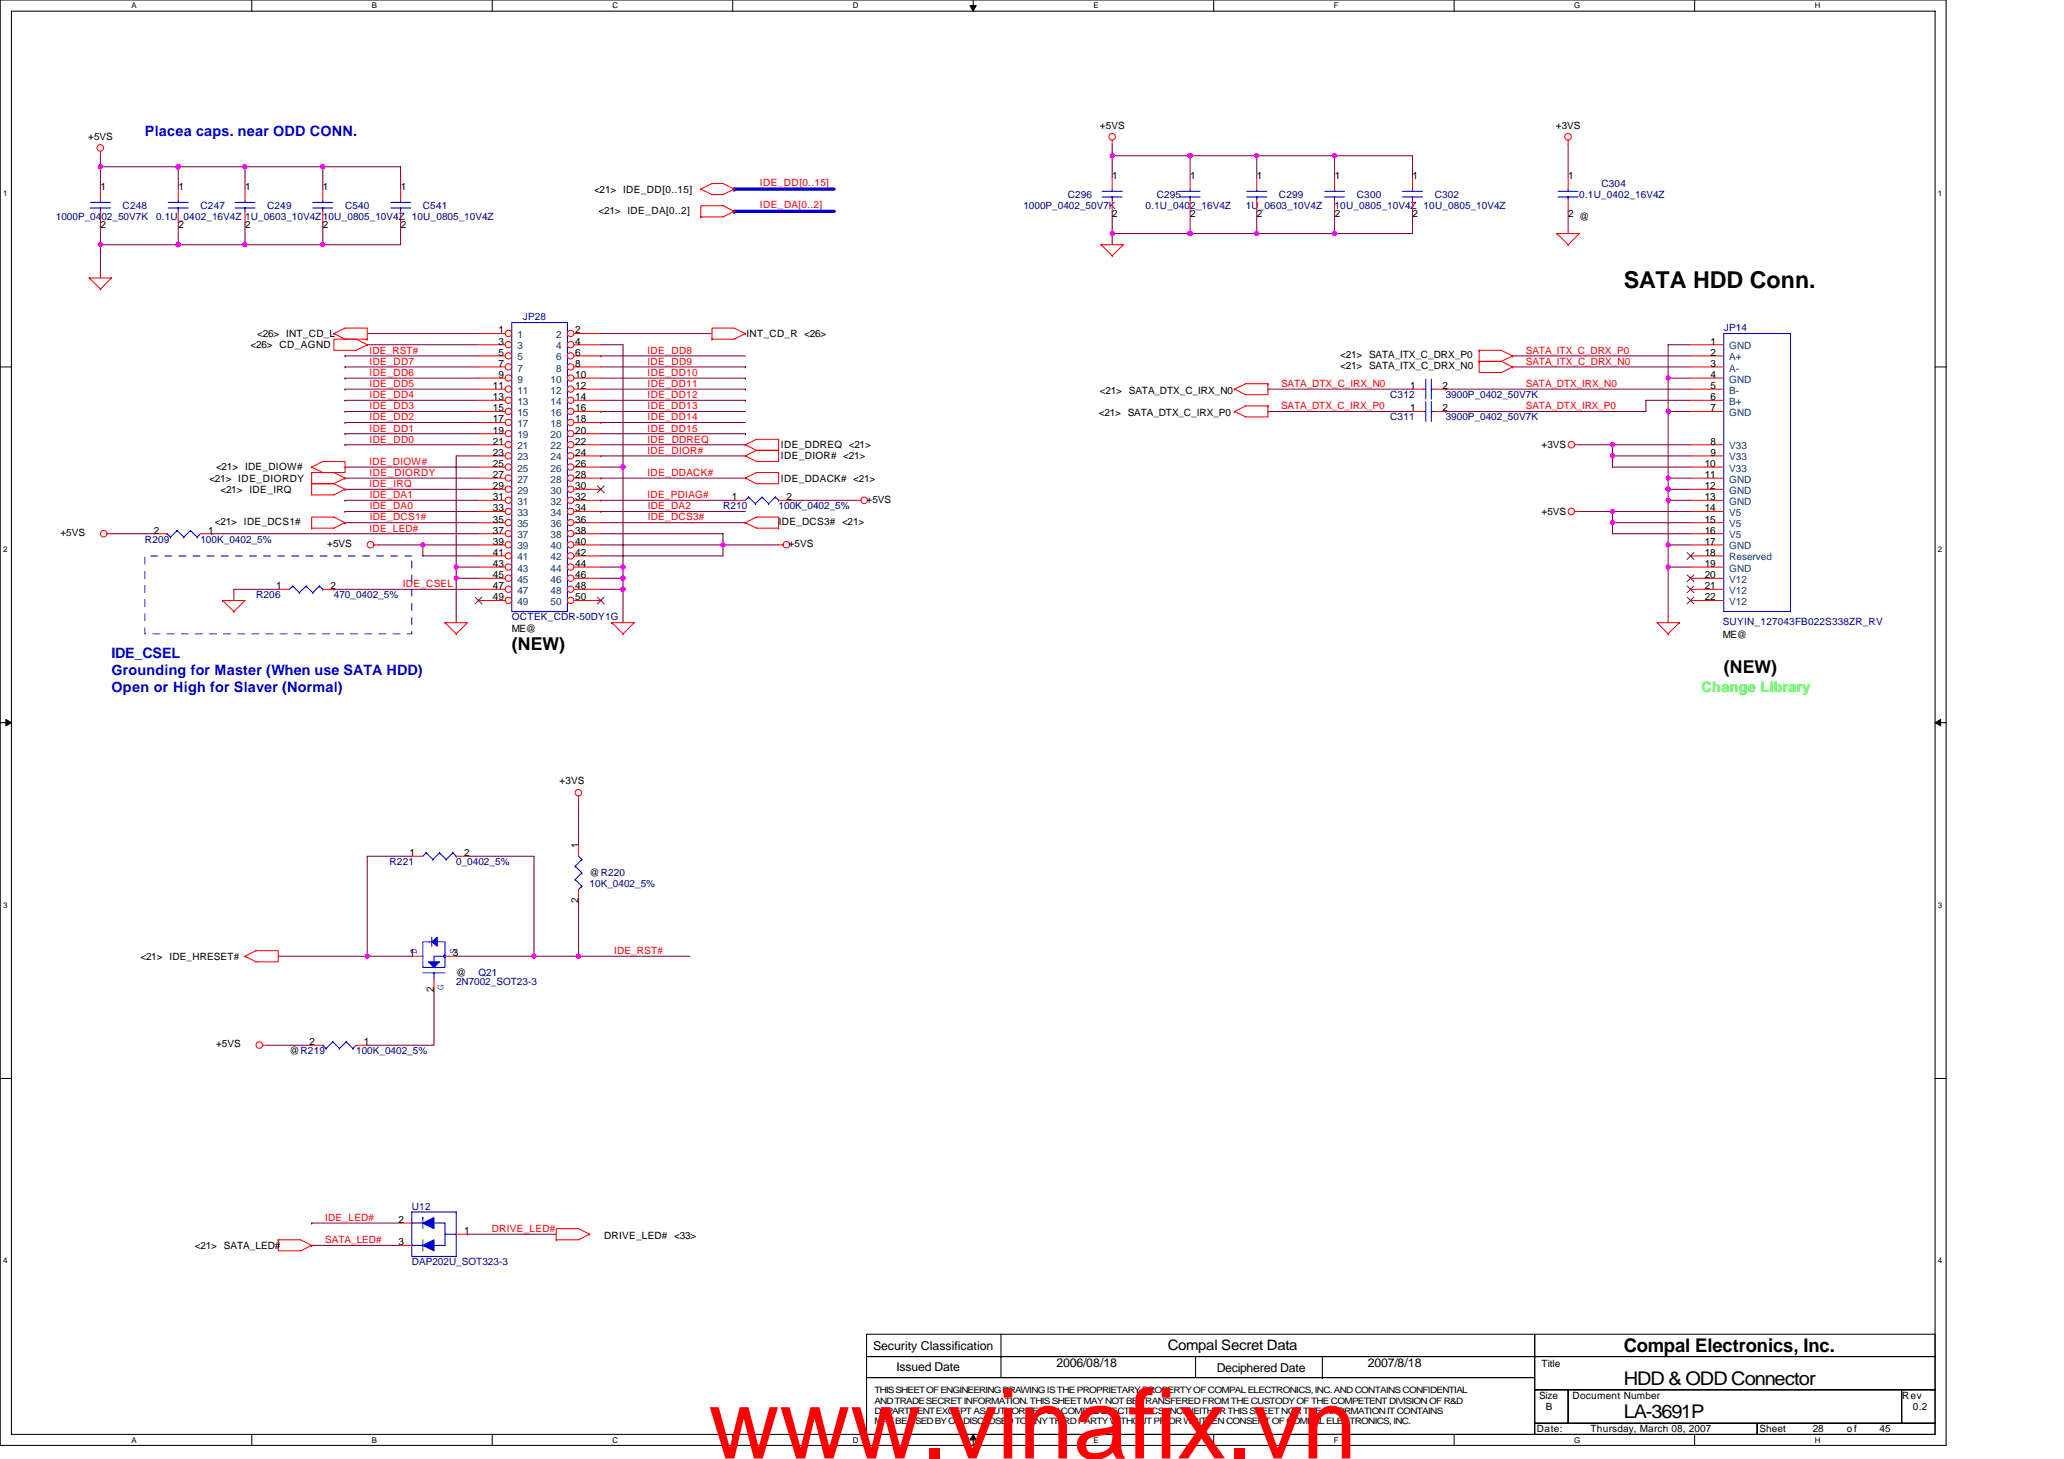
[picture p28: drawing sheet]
<svg xmlns="http://www.w3.org/2000/svg" width="297mm" height="210mm" viewBox="0 0 297 210" stroke-linecap="round" stroke-linejoin="round" font-family="sans-serif">
<defs><g id="words">
<text font-size="14.1" fill="#f00" x="102" y="209.9">www.vinafix.vn</text>
<text font-size="3.3" x="233.7" y="41.5">SATA HDD Conn.</text>
<g font-size="2.7">
<text x="233.7" y="194.5">Compal Electronics, Inc.</text>
<text x="233.7" y="199.3">HDD &amp; ODD Connector</text>
<text x="233.7" y="204.1">LA-3691P</text>
</g>
<g font-size="2.5">
<text x="73.7" y="93.6">(NEW)</text>
<text x="248.1" y="96.8">(NEW)</text>
</g>
<g font-size="2.1" fill="#00f">
<text x="20.8" y="19.5">Placea caps. near ODD CONN.</text>
<text x="16" y="94.7">IDE_CSEL</text>
<text x="16" y="97.2">Grounding for Master (When use SATA HDD)</text>
<text x="16" y="99.7">Open or High for Slaver (Normal)</text>
</g>
<text font-size="2.1" fill="#0f0" x="244.9" y="99.5">Change Library</text>
<text font-size="2.1" x="168.1" y="194.4">Compal Secret Data</text>
<g font-size="1.8">
<text x="125.7" y="194.2">Security Classification</text>
<text x="129" y="197.3">Issued Date</text>
<text x="152.1" y="196.8">2006/08/18</text>
<text x="175.1" y="197.4">Deciphered Date</text>
<text x="196.9" y="196.8">2007/8/18</text>
</g>
<g font-size="1.4">
<text x="12.7" y="20.2">+5VS</text>
<text x="158.3" y="18.6">+5VS</text>
<text x="223.9" y="18.6">+3VS</text>
<text x="14.5" y="27.4">1</text>
<text x="25.7" y="27.4">1</text>
<text x="35.3" y="27.4">1</text>
<text x="46.5" y="27.4">1</text>
<text x="57.7" y="27.4">1</text>
<text x="85.5" y="27.7">&lt;21&gt; IDE_DD[0..15]</text>
<text x="160.1" y="25.8">1</text>
<text x="171.3" y="25.8">1</text>
<text x="180.9" y="25.8">1</text>
<text x="192.1" y="25.8">1</text>
<text x="203.3" y="25.8">1</text>
<text x="225.7" y="25.8">1</text>
<text x="14.5" y="32.8">2</text>
<text x="25.7" y="32.8">2</text>
<text x="35.3" y="32.8">2</text>
<text x="46.5" y="32.8">2</text>
<text x="57.7" y="32.8">2</text>
<text x="86.1" y="30.7">&lt;21&gt; IDE_DA[0..2]</text>
<text x="160.1" y="31.2">2</text>
<text x="171.3" y="31.2">2</text>
<text x="180.9" y="31.2">2</text>
<text x="192.1" y="31.2">2</text>
<text x="203.3" y="31.2">2</text>
<text x="225.7" y="31.2">2</text>
<text x="227.3" y="31.7">@</text>
<text x="71.7" y="48">1</text>
<text x="82.8" y="48">2</text>
<text x="36" y="50.1">&lt;26&gt; CD_AGND</text>
<text x="37" y="48.5">&lt;26&gt; INT_CD_L</text>
<text x="71.7" y="49.6">3</text>
<text x="71.7" y="51.2">5</text>
<text x="71.7" y="52.8">7</text>
<text x="82.8" y="49.6">4</text>
<text x="82.8" y="51.2">6</text>
<text x="82.8" y="52.8">8</text>
<text x="107.4" y="48.5">INT_CD_R &lt;26&gt;</text>
<text x="192.9" y="51.5">&lt;21&gt; SATA_ITX_C_DRX_P0</text>
<text x="192.9" y="53.1">&lt;21&gt; SATA_ITX_C_DRX_N0</text>
<text x="246.1" y="49.6">1</text>
<text x="246.1" y="51.2">2</text>
<text x="246.1" y="52.8">3</text>
<text x="70.9" y="56">11</text>
<text x="70.9" y="57.6">13</text>
<text x="70.9" y="59.2">15</text>
<text x="71.7" y="54.4">9</text>
<text x="82.8" y="54.4">10</text>
<text x="82.8" y="56">12</text>
<text x="82.8" y="57.6">14</text>
<text x="82.8" y="59.2">16</text>
<text x="158.2" y="59.9">&lt;21&gt; SATA_DTX_C_IRX_P0</text>
<text x="158.3" y="56.7">&lt;21&gt; SATA_DTX_C_IRX_N0</text>
<text x="202.9" y="56">1</text>
<text x="202.9" y="59.2">1</text>
<text x="207.6" y="56">2</text>
<text x="207.6" y="59.2">2</text>
<text x="246.1" y="54.4">4</text>
<text x="246.1" y="56">5</text>
<text x="246.1" y="57.6">6</text>
<text x="246.1" y="59.2">7</text>
<text x="70.9" y="60.8">17</text>
<text x="70.9" y="62.4">19</text>
<text x="70.9" y="64">21</text>
<text x="70.9" y="65.6">23</text>
<text x="82.8" y="60.8">18</text>
<text x="82.8" y="62.4">20</text>
<text x="82.8" y="64">22</text>
<text x="82.8" y="65.6">24</text>
<text x="112.4" y="64.5">IDE_DDREQ &lt;21&gt;</text>
<text x="221.8" y="64.5">+3VS</text>
<text x="246.1" y="64">8</text>
<text x="246.1" y="65.6">9</text>
<text x="30.1" y="69.3">&lt;21&gt; IDE_DIORDY</text>
<text x="31.1" y="67.7">&lt;21&gt; IDE_DIOW#</text>
<text x="31.7" y="70.9">&lt;21&gt; IDE_IRQ</text>
<text x="70.9" y="67.2">25</text>
<text x="70.9" y="68.8">27</text>
<text x="70.9" y="70.4">29</text>
<text x="70.9" y="72">31</text>
<text x="82.8" y="67.2">26</text>
<text x="82.8" y="68.8">28</text>
<text x="82.8" y="70.4">30</text>
<text x="82.8" y="72">32</text>
<text x="105.3" y="72">1</text>
<text x="112.4" y="69.3">IDE_DDACK# &lt;21&gt;</text>
<text x="112.4" y="66.1">IDE_DIOR# &lt;21&gt;</text>
<text x="113.2" y="72">2</text>
<text x="245.3" y="67.2">10</text>
<text x="245.3" y="68.8">11</text>
<text x="245.3" y="70.4">12</text>
<text x="245.3" y="72">13</text>
<text x="8.7" y="77.2">+5VS</text>
<text x="22.1" y="76.8">2</text>
<text x="30" y="76.8">1</text>
<text x="30.9" y="75.5">&lt;21&gt; IDE_DCS1#</text>
<text x="70.9" y="73.6">33</text>
<text x="70.9" y="75.2">35</text>
<text x="70.9" y="76.8">37</text>
<text x="82.8" y="73.6">34</text>
<text x="82.8" y="75.2">36</text>
<text x="82.8" y="76.8">38</text>
<text x="112.1" y="75.5">IDE_DCS3# &lt;21&gt;</text>
<text x="124.7" y="72.3">+5VS</text>
<text x="221.8" y="74.1">+5VS</text>
<text x="245.3" y="73.6">14</text>
<text x="245.3" y="75.2">15</text>
<text x="245.3" y="76.8">16</text>
<text x="47.1" y="78.7">+5VS</text>
<text x="70.9" y="78.4">39</text>
<text x="70.9" y="80">41</text>
<text x="70.9" y="81.6">43</text>
<text x="70.9" y="83.2">45</text>
<text x="82.8" y="78.4">40</text>
<text x="82.8" y="80">42</text>
<text x="82.8" y="81.6">44</text>
<text x="82.8" y="83.2">46</text>
<text x="113.5" y="78.7">+5VS</text>
<text x="245.3" y="78.4">17</text>
<text x="245.3" y="80">18</text>
<text x="245.3" y="81.6">19</text>
<text x="245.3" y="83.2">20</text>
<text x="39.7" y="84.8">1</text>
<text x="47.6" y="84.8">2</text>
<text x="70.9" y="84.8">47</text>
<text x="70.9" y="86.4">49</text>
<text x="82.8" y="84.8">48</text>
<text x="82.8" y="86.4">50</text>
<text x="245.3" y="84.8">21</text>
<text x="245.3" y="86.4">22</text>
<text x="73.7" y="90.9">ME@</text>
<text x="247.9" y="91.9">ME@</text>
<text x="80.5" y="112.8">+3VS</text>
<text x="58.9" y="123.2">1</text>
<text x="66.8" y="123.2">2</text>
<text x="83.2" y="122.1" transform="rotate(-90 83.2 122.1)">1</text>
<text x="83.2" y="129.9" transform="rotate(-90 83.2 129.9)">2</text>
<text x="84.9" y="126.1">@R220</text>
<text x="58.9" y="137.6">1</text>
<text x="65.2" y="137.6">3</text>
<text x="20.2" y="138.1">&lt;21&gt; IDE_HRESET#</text>
<text x="62.4" y="142.7" transform="rotate(-90 62.4 142.7)">2</text>
<text x="65.7" y="140.5">@</text>
<text x="31.1" y="150.7">+5VS</text>
<text x="41.7" y="151.7">@R219</text>
<text x="44.5" y="150.4">2</text>
<text x="52.4" y="150.4">1</text>
<text x="28" y="179.7">&lt;21&gt; SATA_LED#</text>
<text x="57.3" y="176">2</text>
<text x="57.3" y="179.2">3</text>
<text x="66.8" y="177.6">1</text>
<text x="86.9" y="178.3">DRIVE_LED# &lt;33&gt;</text>
<text x="221.8" y="196.7">Title</text>
<text x="221.5" y="201.3">Size</text>
<text x="222.5" y="202.9">B</text>
<text x="226.3" y="201.3">Document Number</text>
<text x="273.7" y="201.3">Rev</text>
<text x="275.3" y="202.9">0.2</text>
<text x="221.2" y="206.1">Date:</text>
<text x="228.9" y="206.1">Thursday, March 08, 2007</text>
<text x="253.2" y="206.1">Sheet</text>
<text x="260.9" y="206.1">28</text>
<text x="265.8" y="206.1">of</text>
<text x="270.5" y="206.1">45</text>
</g>
<g font-size="1.4" fill="#f00">
<text x="109.3" y="26.7">IDE_DD[0..15]</text>
<text x="109.3" y="29.9">IDE_DA[0..2]</text>
<text x="53.2" y="52.5">IDE_DD7</text>
<text x="53.2" y="50.9">IDE_RST#</text>
<text x="93.2" y="50.9">IDE_DD8</text>
<text x="93.2" y="52.5">IDE_DD9</text>
<text x="219.6" y="50.9">SATA_ITX_C_DRX_P0</text>
<text x="219.6" y="52.5">SATA_ITX_C_DRX_N0</text>
<text x="53.2" y="58.9">IDE_DD3</text>
<text x="53.2" y="55.7">IDE_DD5</text>
<text x="53.2" y="57.3">IDE_DD4</text>
<text x="53.2" y="54.1">IDE_DD6</text>
<text x="93.2" y="58.9">IDE_DD13</text>
<text x="93.2" y="57.3">IDE_DD12</text>
<text x="93.2" y="55.7">IDE_DD11</text>
<text x="93.2" y="54.1">IDE_DD10</text>
<text x="184.4" y="55.7">SATA_DTX_C_IRX_N0</text>
<text x="184.4" y="58.9">SATA_DTX_C_IRX_P0</text>
<text x="219.6" y="55.7">SATA_DTX_IRX_N0</text>
<text x="219.6" y="58.9">SATA_DTX_IRX_P0</text>
<text x="53.2" y="63.7">IDE_DD0</text>
<text x="53.2" y="62.1">IDE_DD1</text>
<text x="53.2" y="60.5">IDE_DD2</text>
<text x="93.2" y="60.5">IDE_DD14</text>
<text x="93.2" y="65.3">IDE_DIOR#</text>
<text x="93.2" y="62.1">IDE_DD15</text>
<text x="93.2" y="63.7">IDE_DDREQ</text>
<text x="53.2" y="68.5">IDE_DIORDY</text>
<text x="53.2" y="70.1">IDE_IRQ</text>
<text x="53.2" y="66.9">IDE_DIOW#</text>
<text x="53.2" y="71.7">IDE_DA1</text>
<text x="93.2" y="71.7">IDE_PDIAG#</text>
<text x="93.2" y="68.5">IDE_DDACK#</text>
<text x="53.2" y="76.5">IDE_LED#</text>
<text x="53.2" y="73.3">IDE_DA0</text>
<text x="53.2" y="74.9">IDE_DCS1#</text>
<text x="93.2" y="73.3">IDE_DA2</text>
<text x="93.2" y="74.9">IDE_DCS3#</text>
<text x="58" y="84.5">IDE_CSEL</text>
<text x="88.4" y="137.3">IDE_RST#</text>
<text x="46.8" y="178.9">SATA_LED#</text>
<text x="46.8" y="175.7">IDE_LED#</text>
<text x="70.8" y="177.3">DRIVE_LED#</text>
</g>
<g font-size="1.4" fill="#000080">
<text x="153.7" y="28.5">C296</text>
<text x="166.5" y="28.5">C295</text>
<text x="184.1" y="28.5">C299</text>
<text x="195.3" y="28.5">C300</text>
<text x="206.5" y="28.5">C302</text>
<text x="227.3" y="28.5">0.1U_0402_16V4Z</text>
<text x="230.5" y="26.9">C304</text>
<text x="8" y="31.7">1000P_0402_50V7K</text>
<text x="17.6" y="30.1">C248</text>
<text x="22.5" y="31.7">0.1U_0402_16V4Z 1U_0603_10V4Z10U_0805_10V4Z</text>
<text x="28.8" y="30.1">C247</text>
<text x="38.5" y="30.1">C249</text>
<text x="49.7" y="30.1">C540</text>
<text x="59.3" y="31.7">10U_0805_10V4Z</text>
<text x="60.9" y="30.1">C541</text>
<text x="147.3" y="30.1">1000P_0402_50V7K</text>
<text x="164.9" y="30.1">0.1U_0402_16V4Z</text>
<text x="179.3" y="30.1">1U_0603_10V4Z</text>
<text x="192.1" y="30.1">10U_0805_10V4Z 10U_0805_10V4Z</text>
<text x="75.3" y="46.1">JP28</text>
<text x="248.1" y="47.7">JP14</text>
<text x="200.1" y="57.3">C312</text>
<text x="208.1" y="57.3">3900P_0402_50V7K</text>
<text x="200.1" y="60.5">C311</text>
<text x="208.1" y="60.5">3900P_0402_50V7K</text>
<text x="104.1" y="73.3">R210</text>
<text x="112.1" y="73.3">100K_0402_5%</text>
<text x="20.8" y="78.1">R209</text>
<text x="28.8" y="78.1">100K_0402_5%</text>
<text x="36.8" y="86.1">R206</text>
<text x="48" y="86.1">470_0402_5%</text>
<text x="73.7" y="89.3">OCTEK_CDR-50DY1G</text>
<text x="247.9" y="90">SUYIN_127043FB022S338ZR_RV</text>
<text x="56" y="124.5">R221</text>
<text x="65.7" y="124.5">0_0402_5%</text>
<text x="84.9" y="127.7">10K_0402_5%</text>
<text x="65.7" y="141.8">2N7002_SOT23-3</text>
<text x="68.9" y="140.5">Q21</text>
<text x="51.3" y="151.7">100K_0402_5%</text>
<text x="59.3" y="174.1">U12</text>
<text x="59.3" y="182.1">DAP202U_SOT323-3</text>
</g>
<g font-size="1.4" fill="#004080">
<text x="74.5" y="48.7">1</text>
<text x="74.5" y="50.3">3</text>
<text x="74.5" y="51.9">5</text>
<text x="74.5" y="53.5">7</text>
<text x="80" y="48.7">2</text>
<text x="80" y="50.3">4</text>
<text x="80" y="51.9">6</text>
<text x="80" y="53.5">8</text>
<text x="248.9" y="50.3">GND</text>
<text x="248.9" y="51.9">A+</text>
<text x="248.9" y="53.5">A-</text>
<text x="74.5" y="55.1">9</text>
<text x="74.5" y="56.7">11</text>
<text x="74.5" y="58.3">13</text>
<text x="74.5" y="59.9">15</text>
<text x="79.2" y="55.1">10</text>
<text x="79.2" y="56.7">12</text>
<text x="79.2" y="58.3">14</text>
<text x="79.2" y="59.9">16</text>
<text x="248.9" y="55.1">GND</text>
<text x="248.9" y="56.7">B-</text>
<text x="248.9" y="58.3">B+</text>
<text x="248.9" y="59.9">GND</text>
<text x="74.5" y="61.5">17</text>
<text x="74.5" y="63.1">19</text>
<text x="74.5" y="64.7">21</text>
<text x="79.2" y="61.5">18</text>
<text x="79.2" y="63.1">20</text>
<text x="79.2" y="64.7">22</text>
<text x="248.9" y="64.7">V33</text>
<text x="74.5" y="66.3">23</text>
<text x="74.5" y="67.9">25</text>
<text x="74.5" y="69.5">27</text>
<text x="74.5" y="71.1">29</text>
<text x="79.2" y="66.3">24</text>
<text x="79.2" y="67.9">26</text>
<text x="79.2" y="69.5">28</text>
<text x="79.2" y="71.1">30</text>
<text x="248.9" y="66.3">V33</text>
<text x="248.9" y="67.9">V33</text>
<text x="248.9" y="69.5">GND</text>
<text x="248.9" y="71.1">GND</text>
<text x="74.5" y="72.7">31</text>
<text x="74.5" y="74.3">33</text>
<text x="74.5" y="75.9">35</text>
<text x="74.5" y="77.5">37</text>
<text x="79.2" y="72.7">32</text>
<text x="79.2" y="74.3">34</text>
<text x="79.2" y="75.9">36</text>
<text x="79.2" y="77.5">38</text>
<text x="248.9" y="72.7">GND</text>
<text x="248.9" y="74.3">V5</text>
<text x="248.9" y="75.9">V5</text>
<text x="248.9" y="77.5">V5</text>
<text x="74.5" y="79.1">39</text>
<text x="74.5" y="80.7">41</text>
<text x="74.5" y="82.3">43</text>
<text x="74.5" y="83.9">45</text>
<text x="79.2" y="79.1">40</text>
<text x="79.2" y="80.7">42</text>
<text x="79.2" y="82.3">44</text>
<text x="79.2" y="83.9">46</text>
<text x="248.9" y="79.1">GND</text>
<text x="248.9" y="80.7">Reserved</text>
<text x="248.9" y="82.3">GND</text>
<text x="248.9" y="83.9">V12</text>
<text x="74.5" y="85.5">47</text>
<text x="74.5" y="87.1">49</text>
<text x="79.2" y="85.5">48</text>
<text x="79.2" y="87.1">50</text>
<text x="248.9" y="85.5">V12</text>
<text x="248.9" y="87.1">V12</text>
</g>
<g font-size="1.4" fill="#00f">
<text x="60" y="137.3" transform="rotate(-90 60 137.3)">D</text>
<text x="65.6" y="137.3" transform="rotate(-90 65.6 137.3)">S</text>
<text x="63.8" y="142.4" transform="rotate(-90 63.8 142.4)">G</text>
</g>
<g font-size="1.3">
<text x="125.8" y="200.5">THIS SHEET OF ENGINEERING DRAWING IS THE PROPRIETARY PROPERTY OF COMPAL ELECTRONICS, INC. AND CONTAINS CONFIDENTIAL</text>
<text x="125.8" y="202">AND TRADE SECRET INFORMATION. THIS SHEET MAY NOT BE TRANSFERED FROM THE CUSTODY OF THE COMPETENT DIVISION OF R&amp;D</text>
<text x="125.8" y="203.5">DEPARTMENT EXCEPT AS AUTHORIZED BY COMPAL ELECTRONICS, INC. NEITHER THIS SHEET NOR THE INFORMATION IT CONTAINS</text>
<text x="125.8" y="204.9">MAY BE USED BY OR DISCLOSED TO ANY THIRD PARTY WITHOUT PRIOR WRITTEN CONSENT OF COMPAL ELECTRONICS, INC.</text>
</g>
<g font-size="1.1">
<text x="18.9" y="1.2">A</text>
<text x="53.5" y="1.2">B</text>
<text x="88.1" y="1.2">C</text>
<text x="122.7" y="1.2">D</text>
<text x="157.3" y="1.2">E</text>
<text x="192" y="1.2">F</text>
<text x="226.6" y="1.2">G</text>
<text x="261.2" y="1.2">H</text>
<text x=".4" y="28.2">1</text>
<text x="278.9" y="28.2">1</text>
<text x=".4" y="79.4">2</text>
<text x="278.9" y="79.4">2</text>
<text x=".4" y="130.6">3</text>
<text x="278.9" y="130.6">3</text>
<text x=".4" y="181.8">4</text>
<text x="278.9" y="181.8">4</text>
<text x="18.9" y="207.6">A</text>
<text x="53.5" y="207.6">B</text>
<text x="88.1" y="207.6">C</text>
<text x="122.7" y="207.6">D</text>
<text x="157.3" y="207.6">E</text>
<text x="192" y="207.6">F</text>
<text x="226.6" y="207.6">G</text>
<text x="261.2" y="207.6">H</text>
</g>
</g></defs>
<path d="M0 0h280.1v208h-280.1zM1.6 1.6h276.9v204.8h-276.9z" fill="none" stroke="#000" stroke-width=".15"/>
<g fill="#fff">
<path d="M18.9 .2h.8v1.2h-.8z"/>
<path d="M18.9 206.6h.8v1.3h-.8z"/>
</g>
<path d="M36.2 0v1.6M36.2 206.4v1.6" fill="none" stroke="#000" stroke-width=".15"/>
<g fill="#fff">
<path d="M53.5 .2h.8v1.2h-.8z"/>
<path d="M53.5 206.6h.8v1.3h-.8z"/>
</g>
<path d="M70.8 0v1.6M70.8 206.4v1.6" fill="none" stroke="#000" stroke-width=".15"/>
<g fill="#fff">
<path d="M88.1 .2h.8v1.2h-.8z"/>
<path d="M88.1 206.6h.8v1.3h-.8z"/>
</g>
<path d="M105.4 0v1.6M105.4 206.4v1.6" fill="none" stroke="#000" stroke-width=".15"/>
<g fill="#fff">
<path d="M122.7 .2h.8v1.2h-.8z"/>
<path d="M122.7 206.6h.8v1.3h-.8z"/>
</g>
<path d="M140.1 0v1.6M140.1 206.4v1.6" fill="none" stroke="#000" stroke-width=".15"/>
<path d="M139.6 .8h.9l-.4 .8zM140.1 206.4l.4 .8h-.9z" fill="#000" stroke="#000" stroke-width=".14"/>
<g fill="#fff">
<path d="M157.3 .2h.8v1.2h-.8z"/>
<path d="M157.3 206.6h.8v1.3h-.8z"/>
</g>
<path d="M174.7 0v1.6M174.7 206.4v1.6" fill="none" stroke="#000" stroke-width=".15"/>
<g fill="#fff">
<path d="M192 .2h.6v1.2h-.6z"/>
<path d="M192 206.6h.6v1.3h-.6z"/>
</g>
<path d="M209.3 0v1.6M209.3 206.4v1.6" fill="none" stroke="#000" stroke-width=".15"/>
<g fill="#fff">
<path d="M226.6 .2h.8v1.2h-.8z"/>
<path d="M226.6 206.6h.8v1.3h-.8z"/>
</g>
<path d="M243.9 0v1.6M243.9 206.4v1.6" fill="none" stroke="#000" stroke-width=".15"/>
<g fill="#fff">
<path d="M261.2 .2h.8v1.2h-.8z"/>
<path d="M261.2 206.6h.8v1.3h-.8z"/>
<path d="M.4 27.2h.7v1.3h-.7z"/>
<path d="M278.9 27.2h.6v1.3h-.6z"/>
<path d="M.4 78.4h.7v1.3h-.7z"/>
<path d="M278.9 78.4h.6v1.3h-.6z"/>
</g>
<path d="M0 52.8h1.6M278.5 52.8h1.6" fill="none" stroke="#000" stroke-width=".15"/>
<g fill="#fff">
<path d="M.4 129.6h.7v1.3h-.7z"/>
<path d="M278.9 129.6h.6v1.3h-.6z"/>
</g>
<path d="M0 104h1.6M278.5 104h1.6" fill="none" stroke="#000" stroke-width=".15"/>
<path d="M.8 103.5l.8 .5-.8 .5zM278.5 104l.8-.5v1z" fill="#000" stroke="#000" stroke-width=".14"/>
<g fill="#fff">
<path d="M.4 180.8h.7v1.3h-.7z"/>
<path d="M278.9 180.8h.6v1.3h-.6z"/>
</g>
<g fill="none" stroke="#000" stroke-width=".15">
<path d="M0 155.2h1.6M278.5 155.2h1.6M124.7 192h96.2v3.2h-96.2zM124.7 195.2h96.2v3.1h-96.2zM124.7 198.3h96.2v8.1h-96.2zM144.1 195.2h.1M144.1 195.2v3.1M144.1 192v3.2M172.1 195.2v3.1M190.3 198.3h.1M190.3 195.2v3.1M220.9 192h57.6v3.2h-57.6z"/>
<path d="M220.9 195.2h57.6v4.8h-57.6zM220.9 204.8h32v1.6h-32zM220.9 200h4.8v4.8h-4.8zM225.7 200h48v4.8h-48zM252.9 204.8h25.6v1.6h-25.6zM273.7 200h4.8v4.8h-4.8z"/>
</g>
<path d="M105.7 27.2h.1M105.7 30.4h.1M105.7 27.2h14.4M105.7 30.4h14.4" fill="none" stroke="#00f" stroke-width=".47"/>
<g fill="none" stroke="#800040" stroke-width=".15">
<path d="M14.5 35.2h11.2M14.5 24v3.2M14.5 35.2v4.8M14.5 24h11.2M14.5 32v3.2M14.5 22.4v1.6M25.7 24h9.6M25.7 35.2h9.6M25.7 24v3.2M25.7 32v3.2M35.3 32v3.2M35.3 24v3.2"/>
<path d="M35.3 24h11.2M35.3 35.2h11.2M46.5 24v3.2M46.5 24h11.2v3.2M46.5 32v3.2M57.7 32v3.2h-11.2M160.1 33.6v1.6M160.1 20.8v1.6M160.1 22.4h11.2M160.1 33.6h11.2M160.1 30.4v3.2M160.1 22.4v3.2"/>
<path d="M171.3 22.4h9.6M171.3 22.4v3.2M171.3 30.4v3.2M171.3 33.6h9.6M180.9 22.4v3.2M180.9 22.4h11.2M180.9 33.6h11.2M180.9 30.4v3.2M192.1 22.4h11.2v3.2M192.1 22.4v3.2M192.1 30.4v3.2M203.3 30.4v3.2h-11.2"/>
<path d="M225.7 20.8v4.8M225.7 30.4v3.2M49.7 52.8h.1M49.7 59.2h.1M49.7 56h.1M49.7 57.6h.1M49.7 51.2h.1M49.7 54.4h.1M49.7 52.8h19.2M49.7 59.2h19.2M49.7 56h19.2M49.7 57.6h19.2"/>
<path d="M49.7 51.2h19.2M49.7 54.4h19.2M52.8 48h16.1M52.8 49.6h16.1M86.5 59.2h.1M86.5 51.2h.1M86.5 49.6h3.2v17.6M86.5 48h16M86.5 52.8h20.8M86.5 59.2h20.8M86.5 56h20.8M86.5 57.6h20.8"/>
<path d="M86.5 51.2h20.8M86.5 54.4h20.8M107.3 57.6h.1M107.3 56h.1M107.3 54.4h.1M107.3 52.8h.1M182.5 56h.1M182.5 59.2h.1M182.5 59.2h20.8M182.5 56h20.8M208.1 56h.1M208.1 59.2h.1"/>
<path d="M208.1 56h35.2M217.7 51.2h.1M217.7 52.8h.1M217.7 52.8h25.6M217.7 51.2h25.6M240.1 54.4h3.2M240.1 59.2h3.2M240.1 54.4v4.8M240.1 59.2v9.6M243.3 57.6h-6.4v1.6h-28.8M243.3 49.6h-3.2v4.8M16 76.8h6.5"/>
<path d="M30.5 76.8h.1M30.5 76.8h38.4M49.7 72h.1M49.7 73.6h.1M49.7 68.8h.1M49.7 70.4h.1M49.7 67.2h.1M49.7 64h.1M49.7 62.4h.1M49.7 60.8h.1M49.7 75.2h.1M49.7 73.6h19.2"/>
<path d="M49.7 72h19.2M49.7 68.8h19.2M49.7 70.4h19.2M49.7 60.8h19.2M49.7 67.2h19.2M49.7 64h19.2M49.7 62.4h19.2M49.7 75.2h19.2M54.5 78.4h6.4M60.9 78.4h8M60.9 78.4v1.6h8M68.9 65.6h-3.2v16"/>
<path d="M86.5 73.6h.1M86.5 60.8h.1M86.5 65.6h.1M86.5 72h.1M86.5 68.8h.1M86.5 78.4h17.6M86.5 67.2h3.2M86.5 76.8h17.6v1.6M86.5 73.6h20.8M86.5 72h19.2M86.5 68.8h20.8M86.5 60.8h20.8"/>
<path d="M86.5 64h20.8M86.5 62.4h20.8M86.5 65.6h20.8M86.5 75.2h20.8M89.7 67.2v14.4M104.1 78.4v1.6h-17.6M104.1 78.4h8M107.3 62.4h.1M107.3 64h.1M107.3 75.2h.1M113.7 72h9.6M227.3 64h4.8"/>
<path d="M227.3 73.6h4.8M232.1 75.2v1.6h11.2M232.1 65.6v1.6h11.2M232.1 65.6h11.2M232.1 73.6h11.2M232.1 64v1.6M232.1 64h11.2M232.1 75.2h11.2M232.1 73.6v1.6M240.1 68.8h3.2M240.1 72v6.4M240.1 68.8v1.6"/>
<path d="M240.1 72h3.2M240.1 70.4v1.6M240.1 78.4h3.2M240.1 70.4h3.2M240.1 78.4h.1M240.1 78.4v3.2M40 84.8h-6.3v1.6M48 84.8h.1M48 84.8h20.9M65.7 83.2v6.4M65.7 81.6h3.2M65.7 83.2h3.2"/>
<path d="M65.7 81.6v1.6M86.5 84.8h3.2M86.5 81.6h3.2M86.5 83.2h3.2M89.7 84.8v4.8M89.7 81.6v1.6M89.7 83.2v1.6M240.1 81.6h3.2M240.1 81.6v8M83.3 115.2v6.4M52.8 137.6h6.5M59.3 123.2h-6.5v14.4h-12.8"/>
<path d="M67.3 123.2h9.6v14.4h-11.2M76.9 137.6h6.4M83.3 129.6v8M83.3 137.6h.1M83.3 137.6h16M38.5 150.4h6.3M62.5 142.4v8h-9.7M44.8 179.2h.1M44.8 176h.1M44.8 179.2h12.9M44.8 176h12.9M67.3 177.6h.1"/>
<path d="M67.3 177.6h12.7"/>
</g>
<g fill="none" stroke="#f00" stroke-width=".15">
<path d="M14.5 21.8v.6M100.9 27.2l1.6-.8h1.6l1.6 .8M100.9 27.2l1.6 .8h1.6l1.6-.8M100.9 27.2h.1M100.9 31.2h.1M105.7 27.2h.1M105.7 30.4l-1.6 .8h-3.2M105.7 30.4h.1M105.7 30.4l-1.6-.8h-3.2v1.6M158.5 35.2h3.2l-1.6 1.6M158.5 35.2h.1M158.5 35.2l1.6 1.6"/>
<path d="M160.1 36.8h.1M160.1 20.2v.6M180.9 25.6v1.6M180.9 28.8v1.6M192.1 25.6v1.6M192.1 28.8v1.6M224.1 33.6h3.2l-1.6 1.6M224.1 33.6h.1M224.1 33.6l1.6 1.6M225.7 20.2v.6M225.7 35.2h.1M225.7 25.6v1.6"/>
<path d="M225.7 28.8v1.6M12.8 40h3.2l-1.5 1.6M12.8 40h.1M12.8 40l1.7 1.6M14.5 41.6h.1M48 48l1.7 .8h3.1M48 48h.1M48 48l1.7-.8h3.1v1.6M48 48.8h3.3l1.5 .8-1.5 .8h-3.3zM52.8 48.8h.1M52.8 49.6h.1M102.5 48.8h.1"/>
<path d="M107.3 48l-1.6 .8h-3.2M107.3 48h.1M107.3 48l-1.6-.8h-3.2v1.6M177.7 59.2h.1M177.7 56h.1M182.5 58.4h-3.2l-1.6 .8M182.5 58.4v1.6h-3.2l-1.6-.8M182.5 58.4h.1M182.5 55.2h-3.2l-1.6 .8M182.5 55.2v1.6h-3.2l-1.6-.8M182.5 55.2h.1M203.3 56h1.6"/>
<path d="M206.5 56h1.6M212.9 50.4h3.2l1.6 .8M212.9 50.4v1.6h3.2M212.9 50.4h.1M212.9 52h3.2M212.9 52v1.6h3.2l1.6-.8M212.9 52h.1M216.1 52l1.6 .8M217.7 51.2h.1M217.7 52.8h.1M217.7 51.2l-1.6 .8M15.4 76.8h.6"/>
<path d="M44.8 67.2l1.7-.8h3.2v1.6h-3.2zM44.8 67.2h.1M44.8 69.6h3.2M44.8 69.6v1.6h3.2l1.7-.8M44.8 69.6h.1M44.8 76h.1M44.8 68h3.2l1.7 .8M44.8 68v1.6h3.2M44.8 68h.1M48 69.6l1.7 .8M49.7 70.4h.1M49.7 75.2l-1.7 .8h-3.2"/>
<path d="M49.7 75.2h.1M49.7 75.2l-1.7-.8h-3.2v1.6M49.7 68.8h.1M49.7 68.8l-1.7 .8M53.8 78.4h.7M107.3 68.8l1.6-.8h3.2v1.6h-3.2zM107.3 68.8h.1M107.3 64l1.6-.8h3.2v1.6h-3.2M107.3 64h.1M107.3 75.2l1.6 .8h3.2M107.3 75.2h.1M107.3 75.2l1.6-.8h3.2v1.6"/>
<path d="M107.3 65.6h.1M107.3 64l1.6 .8M108.9 64.8h3.2v1.6h-3.2l-1.6-.8M108.9 64.8l-1.6 .8M112.1 76h.1M112.1 78.4h.6M123.3 72h.6M226.6 64h.7M226.6 73.6h.7M32 86.4h3.3l-1.6 1.6M32 86.4h.1M32 86.4l1.7 1.6"/>
<path d="M33.7 88h.1M64 89.6h3.3l-1.6 1.6M64 89.6h.1M64 89.6l1.7 1.6M65.7 91.2h.1M88.1 89.6h3.2l-1.6 1.6M88.1 89.6h.1M88.1 89.6l1.6 1.6M89.7 91.2h.1M240.1 91.2h.1M241.7 89.6h-3.2l1.6 1.6M241.7 89.6h.1"/>
<path d="M241.7 89.6l-1.6 1.6M83.3 115.2h.1M83.3 114.6v.6M35.3 137.6l1.5-.8h3.2v1.6h-3.2zM35.3 137.6h.1M59.3 137.6h1.6M64 137.6h1.7M37.8 150.4h.7M44.8 150.4h1.7M51.3 150.4h1.5M62.5 140.8v1.6M40 178.4h3.3l1.5 .8"/>
<path d="M40 178.4v1.6h3.3l1.5-.8M40 178.4h.1M44.8 179.2h.1M80 178.4h.1M84.9 177.6l-1.6 .8h-3.3M84.9 177.6h.1M84.9 177.6l-1.6-.8h-3.3v1.6"/>
<circle cx="160.1" cy="19.7" r=".47"/>
<circle cx="225.7" cy="19.7" r=".47"/>
<circle cx="14.4" cy="21.3" r=".47"/>
<circle cx="14.9" cy="76.8" r=".47"/>
<circle cx="53.3" cy="78.4" r=".47"/>
<circle cx="113.2" cy="78.4" r=".47"/>
<circle cx="124.4" cy="72" r=".47"/>
<circle cx="226.1" cy="73.6" r=".47"/>
<circle cx="226.1" cy="64" r=".47"/>
<circle cx="83.2" cy="114.1" r=".47"/>
<circle cx="37.3" cy="150.4" r=".47"/>
</g>
<path d="M20.8 80h38.5v11.2h-38.5z" fill="none" stroke="#00f" stroke-width=".14" stroke-dasharray="1 1 1 1 1 1 1 1"/>
<g fill="none" stroke="#00f" stroke-width=".15">
<path d="M179.4 28.3h2.9M179.4 27.5h2.9M180.9 27.2v.3M180.9 28.3h.1M180.9 28.3v.5M190.6 28.3h2.9M190.6 27.5h2.9M192.1 27.2v.3M192.1 28.3h.1M192.1 28.3v.5M224.2 28.3h2.9M224.2 27.5h2.9"/>
<path d="M225.7 27.2v.3M225.7 28.3h.1M225.7 28.3v.5M73.7 46.4h8v41.6h-8zM204.9 56h.3M205.2 54.6v2.8M206 54.6v2.8M206 56h.1M206 56h.5M62.1 135.6h-1.2v3.6h3.1v-1.6h-1.5v.8M62.1 134.9v1.3M62.9 135.6h1.1v2"/>
<path d="M64 137.6v-.1h-.1v.3h.1M64 137.6h.1M46.5 150.4h.1M46.5 150.4l.4 .5M46.9 150.9h.1M47.9 149.9h.1M47.9 149.9l.9 1M47.9 149.9l-1 1M48.8 150.9h.1M49.8 149.9h.1M49.8 149.9l1 1M49.8 149.9l-1 1"/>
<path d="M50.8 150.9h.1M51.3 150.4l-.5 .5M60.9 140h3.1M62.5 140v.8"/>
</g>
<g fill="#00f" stroke="#00f" stroke-width=".15">
<path d="M61.7 138.4h1.6l-.8 .8z" fill-rule="evenodd"/>
<path d="M62.1 135.6l.8-.7v1.3z" fill-rule="evenodd"/>
</g>
<circle cx="73.2" cy="48" r=".46" fill="#fff" stroke="#f00" stroke-width=".15"/>
<path d="M68.9 48h3.8" fill="none" stroke="#f00" stroke-width=".15"/>
<circle cx="82.1" cy="48" r=".46" fill="#fff" stroke="#f00" stroke-width=".15"/>
<path d="M82.6 48h3.9" fill="none" stroke="#f00" stroke-width=".15"/>
<circle cx="73.2" cy="49.6" r=".46" fill="#fff" stroke="#f00" stroke-width=".15"/>
<path d="M68.9 49.6h3.8" fill="none" stroke="#f00" stroke-width=".15"/>
<circle cx="82.1" cy="49.6" r=".46" fill="#fff" stroke="#f00" stroke-width=".15"/>
<path d="M82.6 49.6h3.9" fill="none" stroke="#f00" stroke-width=".15"/>
<circle cx="73.2" cy="51.2" r=".46" fill="#fff" stroke="#f00" stroke-width=".15"/>
<path d="M68.9 51.2h3.8" fill="none" stroke="#f00" stroke-width=".15"/>
<circle cx="82.1" cy="51.2" r=".46" fill="#fff" stroke="#f00" stroke-width=".15"/>
<path d="M82.6 51.2h3.9" fill="none" stroke="#f00" stroke-width=".15"/>
<circle cx="73.2" cy="52.8" r=".46" fill="#fff" stroke="#f00" stroke-width=".15"/>
<path d="M68.9 52.8h3.8" fill="none" stroke="#f00" stroke-width=".15"/>
<circle cx="82.1" cy="52.8" r=".46" fill="#fff" stroke="#f00" stroke-width=".15"/>
<path d="M82.6 52.8h3.9" fill="none" stroke="#f00" stroke-width=".15"/>
<circle cx="73.2" cy="54.4" r=".46" fill="#fff" stroke="#f00" stroke-width=".15"/>
<path d="M68.9 54.4h3.8" fill="none" stroke="#f00" stroke-width=".15"/>
<circle cx="82.1" cy="54.4" r=".46" fill="#fff" stroke="#f00" stroke-width=".15"/>
<path d="M82.6 54.4h3.9" fill="none" stroke="#f00" stroke-width=".15"/>
<circle cx="73.2" cy="56" r=".46" fill="#fff" stroke="#f00" stroke-width=".15"/>
<path d="M68.9 56h3.8" fill="none" stroke="#f00" stroke-width=".15"/>
<circle cx="82.1" cy="56" r=".46" fill="#fff" stroke="#f00" stroke-width=".15"/>
<path d="M82.6 56h3.9" fill="none" stroke="#f00" stroke-width=".15"/>
<circle cx="73.2" cy="57.6" r=".46" fill="#fff" stroke="#f00" stroke-width=".15"/>
<path d="M68.9 57.6h3.8" fill="none" stroke="#f00" stroke-width=".15"/>
<circle cx="82.1" cy="57.6" r=".46" fill="#fff" stroke="#f00" stroke-width=".15"/>
<path d="M82.6 57.6h3.9" fill="none" stroke="#f00" stroke-width=".15"/>
<circle cx="73.2" cy="59.2" r=".46" fill="#fff" stroke="#f00" stroke-width=".15"/>
<path d="M68.9 59.2h3.8" fill="none" stroke="#f00" stroke-width=".15"/>
<circle cx="82.1" cy="59.2" r=".46" fill="#fff" stroke="#f00" stroke-width=".15"/>
<path d="M82.6 59.2h3.9" fill="none" stroke="#f00" stroke-width=".15"/>
<circle cx="73.2" cy="60.8" r=".46" fill="#fff" stroke="#f00" stroke-width=".15"/>
<path d="M68.9 60.8h3.8" fill="none" stroke="#f00" stroke-width=".15"/>
<circle cx="82.1" cy="60.8" r=".46" fill="#fff" stroke="#f00" stroke-width=".15"/>
<path d="M82.6 60.8h3.9" fill="none" stroke="#f00" stroke-width=".15"/>
<circle cx="73.2" cy="62.4" r=".46" fill="#fff" stroke="#f00" stroke-width=".15"/>
<path d="M68.9 62.4h3.8" fill="none" stroke="#f00" stroke-width=".15"/>
<circle cx="82.1" cy="62.4" r=".46" fill="#fff" stroke="#f00" stroke-width=".15"/>
<path d="M82.6 62.4h3.9" fill="none" stroke="#f00" stroke-width=".15"/>
<circle cx="73.2" cy="64" r=".46" fill="#fff" stroke="#f00" stroke-width=".15"/>
<path d="M68.9 64h3.8" fill="none" stroke="#f00" stroke-width=".15"/>
<circle cx="82.1" cy="64" r=".46" fill="#fff" stroke="#f00" stroke-width=".15"/>
<path d="M82.6 64h3.9" fill="none" stroke="#f00" stroke-width=".15"/>
<circle cx="73.2" cy="65.6" r=".46" fill="#fff" stroke="#f00" stroke-width=".15"/>
<path d="M68.9 65.6h3.8" fill="none" stroke="#f00" stroke-width=".15"/>
<circle cx="82.1" cy="65.6" r=".46" fill="#fff" stroke="#f00" stroke-width=".15"/>
<path d="M82.6 65.6h3.9" fill="none" stroke="#f00" stroke-width=".15"/>
<circle cx="73.2" cy="67.2" r=".46" fill="#fff" stroke="#f00" stroke-width=".15"/>
<path d="M68.9 67.2h3.8" fill="none" stroke="#f00" stroke-width=".15"/>
<circle cx="82.1" cy="67.2" r=".46" fill="#fff" stroke="#f00" stroke-width=".15"/>
<path d="M82.6 67.2h3.9" fill="none" stroke="#f00" stroke-width=".15"/>
<circle cx="73.2" cy="68.8" r=".46" fill="#fff" stroke="#f00" stroke-width=".15"/>
<path d="M68.9 68.8h3.8" fill="none" stroke="#f00" stroke-width=".15"/>
<circle cx="82.1" cy="68.8" r=".46" fill="#fff" stroke="#f00" stroke-width=".15"/>
<path d="M82.6 68.8h3.9" fill="none" stroke="#f00" stroke-width=".15"/>
<circle cx="73.2" cy="70.4" r=".46" fill="#fff" stroke="#f00" stroke-width=".15"/>
<path d="M68.9 70.4h3.8" fill="none" stroke="#f00" stroke-width=".15"/>
<circle cx="82.1" cy="70.4" r=".46" fill="#fff" stroke="#f00" stroke-width=".15"/>
<path d="M82.6 70.4h3.9" fill="none" stroke="#f00" stroke-width=".15"/>
<path d="M86 69.9l1 1M86.9 69.9l-.9 1" fill="none" stroke="#804000" stroke-width=".14"/>
<circle cx="73.2" cy="72" r=".46" fill="#fff" stroke="#f00" stroke-width=".15"/>
<path d="M68.9 72h3.8" fill="none" stroke="#f00" stroke-width=".15"/>
<circle cx="82.1" cy="72" r=".46" fill="#fff" stroke="#f00" stroke-width=".15"/>
<path d="M82.6 72h3.9" fill="none" stroke="#f00" stroke-width=".15"/>
<circle cx="73.2" cy="73.6" r=".46" fill="#fff" stroke="#f00" stroke-width=".15"/>
<path d="M68.9 73.6h3.8" fill="none" stroke="#f00" stroke-width=".15"/>
<circle cx="82.1" cy="73.6" r=".46" fill="#fff" stroke="#f00" stroke-width=".15"/>
<path d="M82.6 73.6h3.9" fill="none" stroke="#f00" stroke-width=".15"/>
<circle cx="73.2" cy="75.2" r=".46" fill="#fff" stroke="#f00" stroke-width=".15"/>
<path d="M68.9 75.2h3.8" fill="none" stroke="#f00" stroke-width=".15"/>
<circle cx="82.1" cy="75.2" r=".46" fill="#fff" stroke="#f00" stroke-width=".15"/>
<path d="M82.6 75.2h3.9" fill="none" stroke="#f00" stroke-width=".15"/>
<circle cx="73.2" cy="76.8" r=".46" fill="#fff" stroke="#f00" stroke-width=".15"/>
<path d="M68.9 76.8h3.8" fill="none" stroke="#f00" stroke-width=".15"/>
<circle cx="82.1" cy="76.8" r=".46" fill="#fff" stroke="#f00" stroke-width=".15"/>
<path d="M82.6 76.8h3.9" fill="none" stroke="#f00" stroke-width=".15"/>
<circle cx="73.2" cy="78.4" r=".46" fill="#fff" stroke="#f00" stroke-width=".15"/>
<path d="M68.9 78.4h3.8" fill="none" stroke="#f00" stroke-width=".15"/>
<circle cx="82.1" cy="78.4" r=".46" fill="#fff" stroke="#f00" stroke-width=".15"/>
<path d="M82.6 78.4h3.9" fill="none" stroke="#f00" stroke-width=".15"/>
<circle cx="73.2" cy="80" r=".46" fill="#fff" stroke="#f00" stroke-width=".15"/>
<path d="M68.9 80h3.8" fill="none" stroke="#f00" stroke-width=".15"/>
<circle cx="82.1" cy="80" r=".46" fill="#fff" stroke="#f00" stroke-width=".15"/>
<path d="M82.6 80h3.9" fill="none" stroke="#f00" stroke-width=".15"/>
<circle cx="73.2" cy="81.6" r=".46" fill="#fff" stroke="#f00" stroke-width=".15"/>
<path d="M68.9 81.6h3.8" fill="none" stroke="#f00" stroke-width=".15"/>
<circle cx="82.1" cy="81.6" r=".46" fill="#fff" stroke="#f00" stroke-width=".15"/>
<path d="M82.6 81.6h3.9" fill="none" stroke="#f00" stroke-width=".15"/>
<circle cx="73.2" cy="83.2" r=".46" fill="#fff" stroke="#f00" stroke-width=".15"/>
<path d="M68.9 83.2h3.8" fill="none" stroke="#f00" stroke-width=".15"/>
<circle cx="82.1" cy="83.2" r=".46" fill="#fff" stroke="#f00" stroke-width=".15"/>
<path d="M82.6 83.2h3.9" fill="none" stroke="#f00" stroke-width=".15"/>
<circle cx="73.2" cy="84.8" r=".46" fill="#fff" stroke="#f00" stroke-width=".15"/>
<path d="M68.9 84.8h3.8" fill="none" stroke="#f00" stroke-width=".15"/>
<circle cx="82.1" cy="84.8" r=".46" fill="#fff" stroke="#f00" stroke-width=".15"/>
<path d="M82.6 84.8h3.9" fill="none" stroke="#f00" stroke-width=".15"/>
<circle cx="73.2" cy="86.4" r=".46" fill="#fff" stroke="#f00" stroke-width=".15"/>
<path d="M68.9 86.4h3.8" fill="none" stroke="#f00" stroke-width=".15"/>
<path d="M68.4 85.9l1 1M69.3 85.9l-1 1" fill="none" stroke="#804000" stroke-width=".14"/>
<circle cx="82.1" cy="86.4" r=".46" fill="#fff" stroke="#f00" stroke-width=".15"/>
<g fill="none" stroke="#f00" stroke-width=".15">
<path d="M14.5 27.2v1.6M14.5 30.4v1.6M25.7 27.2v1.6M25.7 30.4v1.6M35.3 27.2v1.6M35.3 30.4v1.6M46.5 27.2v1.6M46.5 30.4v1.6M57.7 27.2v1.6M57.7 30.4v1.6M160.1 25.6v1.6M160.1 28.8v1.6"/>
<path d="M171.3 25.6v1.6M171.3 28.8v1.6M203.3 25.6v1.6M203.3 28.8v1.6M203.3 59.2h1.6M206.5 59.2h1.6M243.3 59.2h4.8M243.3 49.6h4.8M243.3 51.2h4.8M243.3 52.8h4.8M243.3 54.4h4.8M243.3 56h4.8"/>
<path d="M243.3 57.6h4.8M22.5 76.8h1.5M28.8 76.8h1.7M105.7 72h1.6M112.1 72h1.6M243.3 64h4.8M243.3 65.6h4.8M243.3 67.2h4.8M243.3 68.8h4.8M243.3 70.4h4.8M243.3 72h4.8M243.3 73.6h4.8"/>
<path d="M243.3 75.2h4.8M243.3 76.8h4.8M243.3 78.4h4.8M40 84.8h1.7M46.5 84.8h1.5M82.6 86.4h3.9M243.3 86.4h4.8M243.3 80h4.8M243.3 81.6h4.8M243.3 83.2h4.8M243.3 84.8h4.8M59.3 123.2h1.6"/>
<path d="M65.7 123.2h1.6M83.3 121.6v1.6M83.3 128v1.6M57.7 176h1.6M57.7 179.2h1.6M65.7 177.6h1.6"/>
</g>
<path d="M242.8 79.5l1 1M243.8 79.5l-1 1M86 85.9l1 1M86.9 85.9l-.9 1M242.8 82.7l1 1M242.8 84.3l1 1M242.8 85.9l1 1M243.8 82.7l-1 1M243.8 84.3l-1 1M243.8 85.9l-1 1" fill="none" stroke="#804000" stroke-width=".14"/>
<g fill="none" stroke="#00f" stroke-width=".15">
<path d="M13 29.9h2.9M13 29.1h2.9M14.5 28.8v.3M14.5 29.9h.1M14.5 29.9v.5M24.2 29.9h2.9M24.2 29.1h2.9M25.7 28.8v.3M25.7 29.9h.1M25.7 29.9v.5M33.8 29.9h2.9M33.8 29.1h2.9"/>
<path d="M35.3 28.8v.3M35.3 29.9h.1M35.3 29.9v.5M45 29.9h2.9M45 29.1h2.9M46.5 28.8v.3M46.5 29.9h.1M46.5 29.9v.5M56.2 29.9h2.9M56.2 29.1h2.9M57.7 28.8v.3M57.7 29.9h.1"/>
<path d="M57.7 29.9v.5M158.6 28.3h2.9M158.6 27.5h2.9M160.1 27.2v.3M160.1 28.3h.1M160.1 28.3v.5M169.8 28.3h2.9M169.8 27.5h2.9M171.3 27.2v.3M171.3 28.3h.1M171.3 28.3v.5M201.8 28.3h2.9"/>
<path d="M201.8 27.5h2.9M203.3 27.2v.3M203.3 28.3h.1M203.3 28.3v.5M204.9 59.2h.3M205.2 57.8v2.9M206 57.8v2.9M206 59.2h.1M206 59.2h.5M248.1 48h9.6v40h-9.6zM24 76.8h.1M24 76.8l.5 .5"/>
<path d="M24.5 77.3h.1M25.5 76.3h.1M25.5 76.3l1 1M25.5 76.3l-1 1M26.5 77.3h.1M27.4 76.3h.1M27.4 76.3l1 1M27.4 76.3l-.9 1M28.4 77.3h.1M28.8 76.8l-.4 .5M107.7 71.5h.1M107.7 71.5l-.4 .5"/>
<path d="M107.7 71.5l1 1M108.7 72.5h.1M109.7 71.5h.1M109.7 71.5l-1 1M109.7 71.5l.9 1M110.6 72.5h.1M111.6 71.5h.1M111.6 71.5l-1 1M111.6 71.5l.5 .5M112.1 72h.1M42.1 84.3h.1M42.1 84.3l-.4 .5"/>
<path d="M42.1 84.3l1 1M43.1 85.3h.1M44 84.3h.1M44 84.3l-.9 1M44 84.3l1 1M45 85.3h.1M46 84.3h.1M46 84.3l-1 1M46 84.3l.5 .5M46.5 84.8h.1M61.3 122.7h.1M61.3 122.7l-.4 .5"/>
<path d="M61.3 122.7l1 1M62.3 123.7h.1M63.3 122.7h.1M63.3 122.7l-1 1M63.3 122.7l.9 1M64.2 123.7h.1M65.2 122.7h.1M65.2 122.7l-1 1M65.2 122.7l.5 .5M65.7 123.2h.1M82.8 124.7h.1M82.8 126.6h.1"/>
<path d="M82.8 124.7l.9 .9M82.8 126.6l.9 1M83.3 128h.1M83.3 123.2l.4 .5M83.7 123.7h.1M83.7 125.6h.1M83.7 127.6h.1M83.7 123.7l-.9 1M83.7 125.6l-.9 1M83.7 127.6l-.4 .4M59.3 174.4h6.4v6.4h-6.4zM59.3 176h1.6"/>
<path d="M59.3 179.2h1.6M60.9 179.2h.1M60.9 178.4v1.6M60.9 175.2h.1M60.9 175.2v1.6M62.5 176h1.5v1.6M64 177.6h1.7M64 177.6v1.6h-1.5"/>
</g>
<g fill="#00f" stroke="#00f" stroke-width=".15">
<path d="M60.9 176l1.6-.8v1.6z" fill-rule="evenodd"/>
<path d="M60.9 179.2l1.6-.8v1.6z" fill-rule="evenodd"/>
</g>
<g fill="#f0f" stroke="#f0f" stroke-width=".15">
<circle cx="25.6" cy="35.2" r=".32"/>
<circle cx="14.4" cy="35.2" r=".32"/>
<circle cx="232.1" cy="73.6" r=".31"/>
<circle cx="232.1" cy="65.6" r=".31"/>
<circle cx="232.1" cy="64" r=".32"/>
<circle cx="60.8" cy="78.4" r=".31"/>
<circle cx="89.6" cy="67.2" r=".32"/>
<circle cx="89.6" cy="84.8" r=".31"/>
<circle cx="25.6" cy="24" r=".32"/>
<circle cx="171.3" cy="22.4" r=".31"/>
<circle cx="232.1" cy="75.2" r=".32"/>
<circle cx="83.2" cy="137.6" r=".31"/>
<circle cx="76.8" cy="137.6" r=".31"/>
<circle cx="52.8" cy="137.6" r=".31"/>
<circle cx="240.1" cy="81.6" r=".31"/>
<circle cx="160.1" cy="22.4" r=".31"/>
<circle cx="89.6" cy="81.6" r=".31"/>
<circle cx="171.3" cy="33.6" r=".31"/>
<circle cx="160.1" cy="33.6" r=".31"/>
<circle cx="240.1" cy="68.8" r=".31"/>
<circle cx="192.1" cy="22.4" r=".31"/>
<circle cx="180.9" cy="22.4" r=".31"/>
<circle cx="14.4" cy="24" r=".32"/>
<circle cx="46.4" cy="24" r=".32"/>
<circle cx="35.2" cy="24" r=".32"/>
<circle cx="65.6" cy="83.2" r=".32"/>
<circle cx="240.1" cy="72" r=".32"/>
<circle cx="240.1" cy="70.4" r=".31"/>
<circle cx="65.6" cy="81.6" r=".31"/>
<circle cx="89.6" cy="83.2" r=".32"/>
<circle cx="46.4" cy="35.2" r=".32"/>
<circle cx="35.2" cy="35.2" r=".32"/>
<circle cx="192.1" cy="33.6" r=".31"/>
<circle cx="180.9" cy="33.6" r=".31"/>
<circle cx="240.1" cy="54.4" r=".31"/>
<circle cx="240.1" cy="59.2" r=".32"/>
<circle cx="104.1" cy="78.4" r=".31"/>
<circle cx="240.1" cy="78.4" r=".31"/>
</g>
<use href="#words"/>
</svg>
